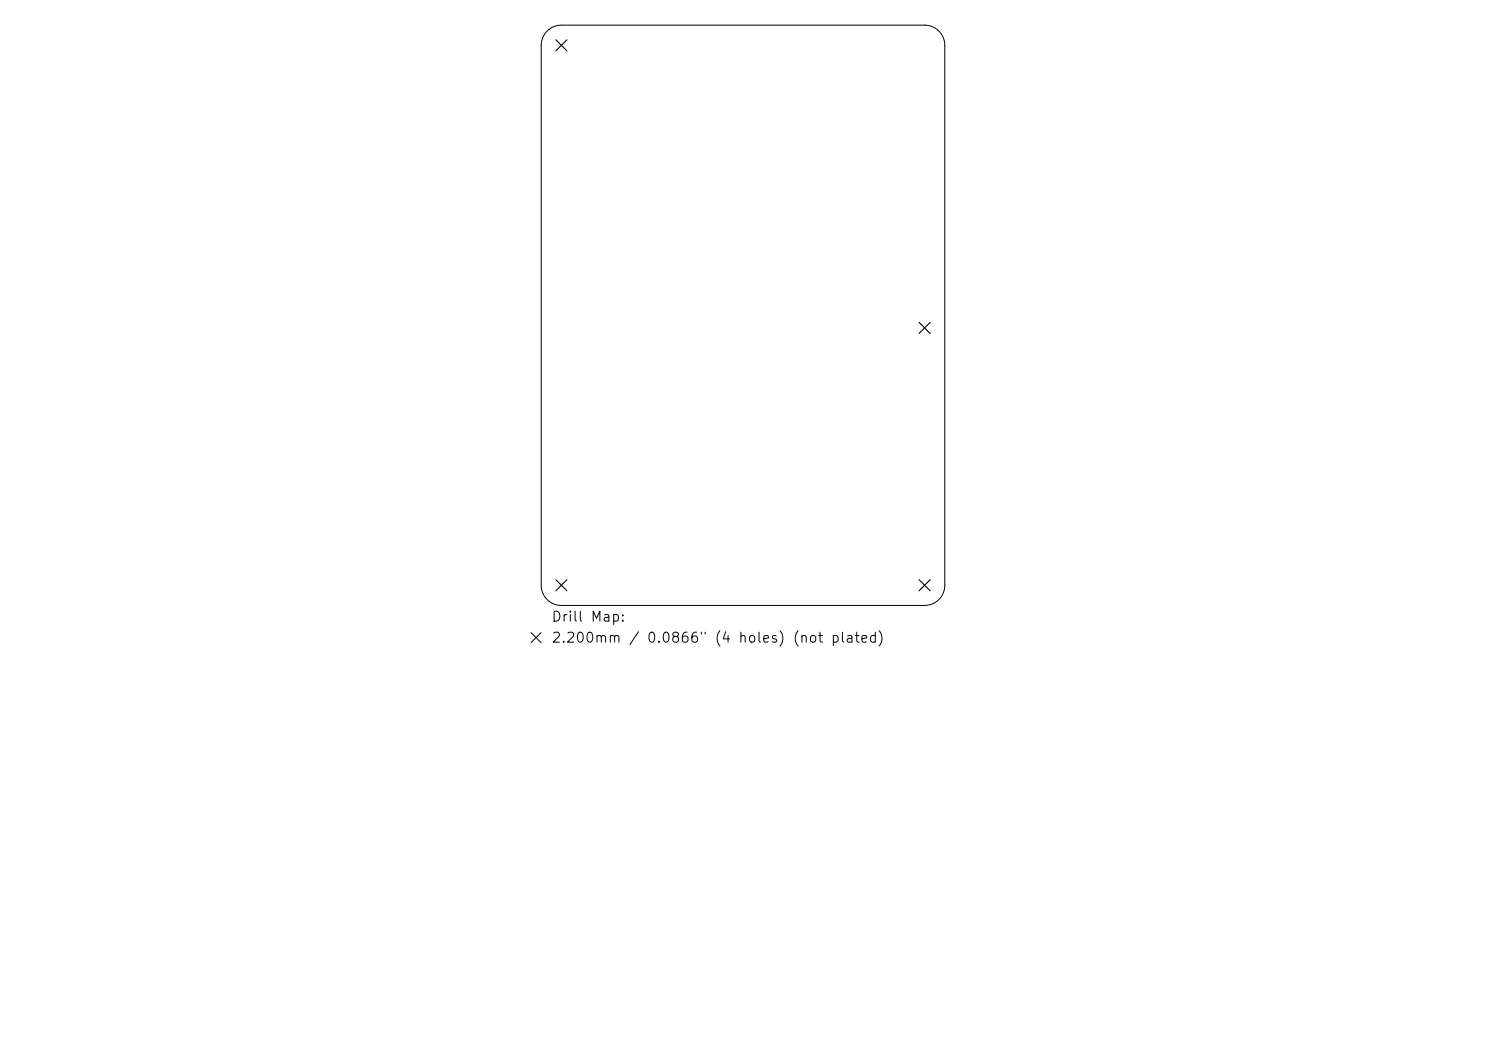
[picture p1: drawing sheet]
<svg xmlns="http://www.w3.org/2000/svg" width="297mm" height="210mm" viewBox="0 0 297 210" stroke-linecap="round" stroke-linejoin="round" font-family="sans-serif">
<defs><g id="words">
<g font-size="2">
<text x="110.1" y="124.7">Drill Map:</text>
<text x="110.1" y="128.9">2.200mm / 0.0866&quot; (4 holes) (not plated)</text>
</g>
</g></defs>
<path d="M109.4 6.2a4 4 0 0 1 2.8-1.2h72.6a4 4 0 0 1 4 4.1v107.8a4 4 0 0 1-4 4.1h-72.6a4 4 0 0 1-4-4.1v-107.8a4 4 0 0 1 1.2-2.9zM106.1 126.4l2 2M108.1 126.4l-2 2" fill="none" stroke="#000" stroke-width=".2"/>
<path d="M111.1 7.9l2.2 2.3M113.3 7.9l-2.2 2.3M183.7 64.4l2.2 2.2M185.9 64.4l-2.2 2.2M111.1 115.8l2.2 2.3M113.3 115.8l-2.2 2.3M183.7 115.8l2.2 2.3M185.9 115.8l-2.2 2.3" fill="none" stroke="#000" stroke-width=".22"/>
<use href="#words"/>
</svg>
